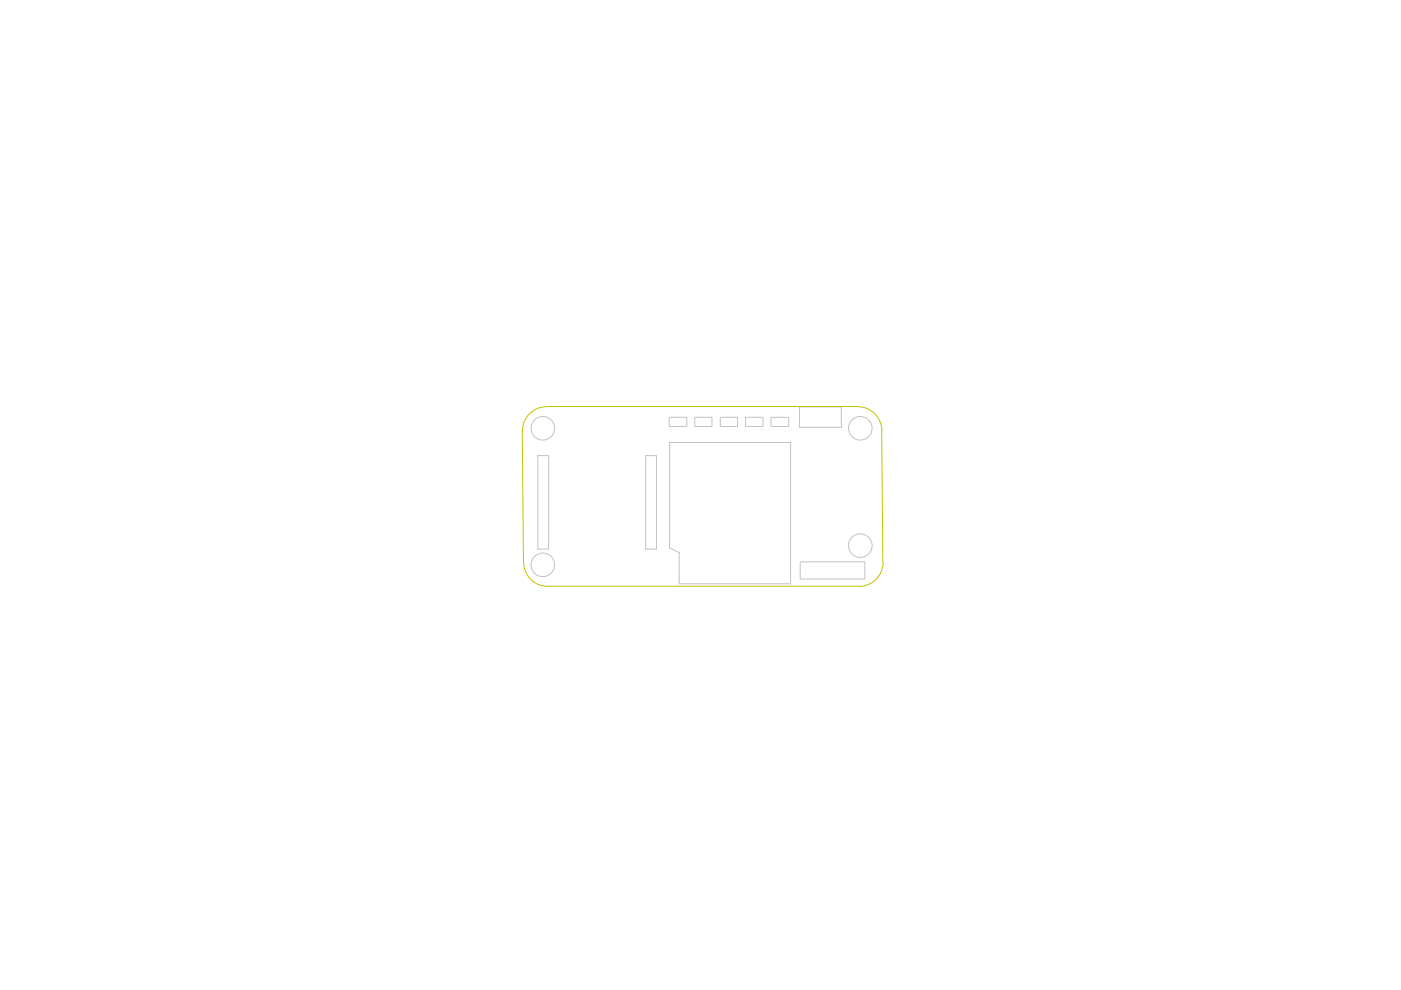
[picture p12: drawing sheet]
<svg xmlns="http://www.w3.org/2000/svg" width="297mm" height="210mm" viewBox="0 0 297 210" stroke-linecap="round" stroke-linejoin="round" font-family="sans-serif">
<g fill="none" stroke="#c2c2c2" stroke-width=".21">
<path d="M114 96.6h2.3v19.8h-2.3zM136.9 96.6h2.3v19.8h-2.3zM141.9 88.5h3.7v1.9h-3.7zM142 93.8h25.6v30h-23.6v-6.6l-2-1zM147.3 88.5h3.6v1.9h-3.6zM152.7 88.5h3.7v1.9h-3.7zM158.1 88.5h3.7v1.9h-3.7zM163.5 88.5h3.7v1.9h-3.7zM169.5 86.3h8.9v4.3h-8.9zM169.7 119.1h13.7v3.7h-13.7z"/>
<circle cx="115.1" cy="90.8" r="2.5"/>
<circle cx="182.4" cy="90.8" r="2.5"/>
<circle cx="115.1" cy="119.8" r="2.5"/>
<circle cx="182.4" cy="115.7" r="2.5"/>
</g>
<path d="M110.7 91.3l.3 27.9M115.8 86.2h66M115.9 86.2a5.1 5.1 0 0 0-5.1 5.1M181.9 86.2a5.1 5.1 0 0 1 5.1 5.1M186.9 91.3l.3 27.9M111 119.3a5.1 5.1 0 0 0 5.1 5M187.2 119.3a5.1 5.1 0 0 1-5.1 5M116.1 124.3h66" fill="none" stroke="#c2c200" stroke-width=".21"/>
</svg>
